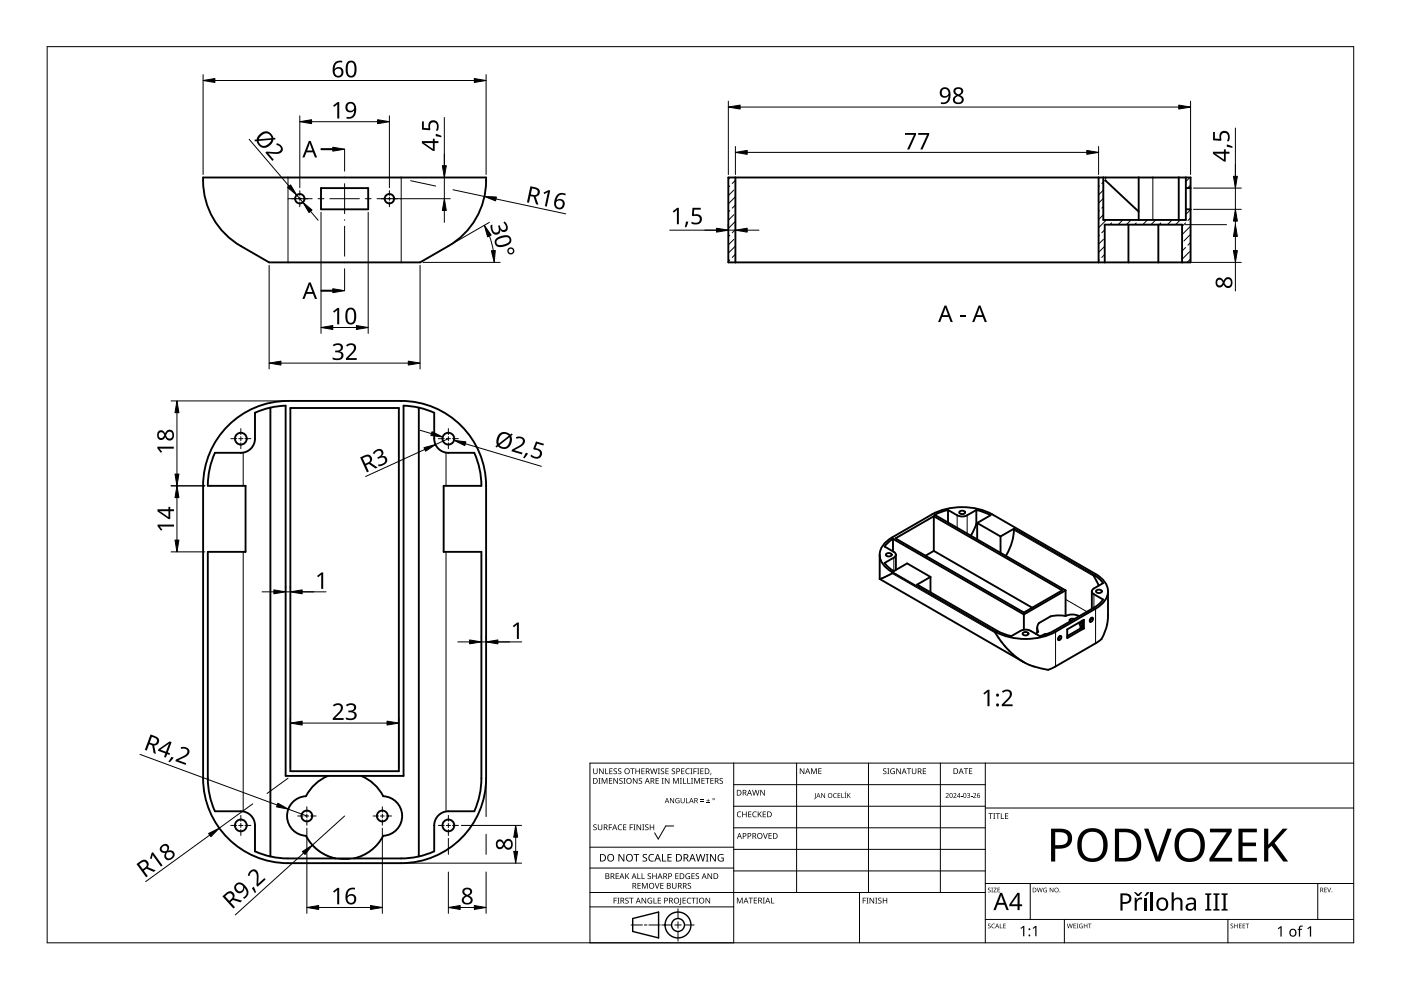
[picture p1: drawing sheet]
<svg xmlns="http://www.w3.org/2000/svg" width="297mm" height="210mm" viewBox="0 0 297 210" stroke-linecap="round" stroke-linejoin="round" font-family="sans-serif">
<g fill="none" stroke="#000" stroke-width=".4">
<path d="M43.1 37.6h60a16.1 16.1 0 0 1-8 14.6l-6 3.4h-32l-6-3.4a16.1 16.1 0 0 1-8-14.6zM68.1 39.9h10v4.5h-10zM154.4 37.6h98v18h-98zM155.9 37.6v18M232.9 37.6v18M233.9 37.6v9h17.5v-9M234.4 38.3l7 6.6M241.4 37.6v9M249.9 37.6v9M251.4 39.9h1M234.2 55.6v-8h16.4v8M239.3 47.6v8"/>
<path d="M245.6 47.6v8M251.4 44.4h1M48.9 89.7a17.9 17.9 0 0 1 12.2-4.7h24a18 18 0 0 1 18 18v62a18 18 0 0 1-18 18h-24a18 18 0 0 1-18-18v-62a17.9 17.9 0 0 1 5.8-13.3zM54.1 87.5a17 17 0 0 1 6.5-1.5v78.5h25v-78.5a17 17 0 0 1 6.5 1.5v5.5a3 3 0 0 0 3 3h5.5a17 17 0 0 1 1.5 7h-8v14h8v48a17 17 0 0 1-1.5 7h-5.5a3 3 0 0 0-3 3v5.5a17 17 0 0 1-7 1.5h-24a17 17 0 0 1-7-1.5v-5.5a3 3 0 0 0-3-3h-5.5a17 17 0 0 1-1.5-7v-48h8v-14h-8a17 17 0 0 1 1.5-7h5.5a3 3 0 0 0 3-3zM57.3 86.4v95.2M61.6 86.5h23v77h-23zM88.8 86.4v95.2M186.5 117.6v5.1M187.9 114.9l1.2-1 8.5-4.9a14.1 14.1 0 0 1 12.8 0l21.9 12.7a4 4 0 0 1 2.4 4.8 5.2 5.2 0 0 1-2.4 2.6l-8.5 4.9a14.1 14.1 0 0 1-12.7 0l-22-12.7a4 4 0 0 1-2.4-4.8zM187.9 117.4a.79 .79 0 0 1 1.2 .2 .72 .72 0 0 1-1.3 0zM189.3 114.3l-1.2 .9-.5 .7 1.9 1.1a.65 .65 0 0 1 .4 .6 .65 .65 0 0 1-.4 .6l-1.9 1.2 1 1.1 .9 .6 2.8-1.6 5 2.8M189.3 114.3l27.8 16"/>
<path d="M189.3 114.3v2.6M189.9 114.2l8.1-4.7 27.2 15.7-8.1 4.7zM189.9 117.6v3.2M198 116.8l-1.8 1M198 109.5v7.3M198 116.8l20.8 12M201 108.1l1.9 1.2a2.34 2.34 0 0 0 2.2 0l1.9-1.2M201 108.1l-2.8 1.1 27.7 16M201 108.1v2.7M203.5 108.5a.79 .79 0 0 1 1.1 .1 .72 .72 0 0 1-1.2 0zM207 111.1l-1.2 2.5M207 108.1l1.6 .5 1.4 .7-2.8 1.6"/>
<path d="M207 108.1v3M207.2 110.9v3.5M207.2 110.9l4.9 2.8M207.2 111l-.2 .1M212.1 113.7v3.5M215 112.1a10.8 10.8 0 0 1-1.7 5.8M215 112.1l17.4 10.1 1.5 1.4-2 1.2a.65 .65 0 0 0-.4 .6 .65 .65 0 0 0 .4 .6l2 1.1-.6 .8-1.4 .9-8.5 4.9-1.4 .7-1.6 .5-1.9-1.2a2.34 2.34 0 0 0-2.1 0l-2 1.2-2.1-.7-17.8-10.3 2.8-1.6M215 112.1l-2.9 1.6M186.5 122.7v.1M186.5 122.8l30.5 17.6M189.1 121.6l-2.6 1.2M197.3 122.3v3.3"/>
<path d="M211.1 134.2l1.1 1.7a16.6 16.6 0 0 0 4.8 4.5M216.9 134.2a.79 .79 0 0 1 1.2 .2 .72 .72 0 0 1-1.3 0zM217.1 130.3v3.2M219.9 133.1v1M221.9 134.5h-.5l-.3 .2M224.6 134.9l.2-.1a.43 .43 0 0 1 .1 .6 .43 .43 0 0 1-.6 .2zM224.7 134.9l-.4 .6M225.9 130.6l-1.8-.1-1.4 .2-2.4 1.4-.4 1 .2 .9-.4 .4M225.9 130.6a3.3 3.3 0 0 1 2.9 0M225.9 125.2v5.4M225.9 125.2l-8.8 5.1M226.3 133.4l3.5-2v1.8l-3.5 2.1z"/>
<path d="M227.2 131.6l-.3 .1M227.7 131.3l-.1-.1a.51 .51 0 0 0-.8 .4l.1 .1M229.4 131.6l-.5 .7 .2 .8M229.4 132.8h.1M229.5 131.6l-.1 1.4M229.5 133l-3.2 1.9M229.5 133l.3 .2M231.3 131.1l.2-.1a.43 .43 0 0 1 .1 .5 .43 .43 0 0 1-.5 .2zM231.4 131l-.4 .6M231.5 125.4v3.7M231.9 122.2h.1M231.9 122.2l1.1 2"/>
<path d="M232.5 125.2a.79 .79 0 0 1 1.1 .2 .72 .72 0 0 1-1.2 0zM234.9 125.4v5.1a8.8 8.8 0 0 1-1.6 5.2l-10.3 6a1.62 1.62 0 0 1-1.7 .1l-2.7-.7-1.6-.7M69.5 164.5a9.2 9.2 0 0 0-4.6 4.3 4.2 4.2 0 0 0-4 4.2 4.2 4.2 0 0 0 4 4.2 9.2 9.2 0 0 0 6.3 4.8M76.6 164.5a9.2 9.2 0 0 1 4.6 4.3 4.2 4.2 0 0 1 4.1 4.2 4.2 4.2 0 0 1-4.1 4.2 9.2 9.2 0 0 1-6.2 4.8"/>
<circle cx="63.6" cy="42.1" r="1"/>
<circle cx="82.6" cy="42.1" r="1"/>
<circle cx="51.1" cy="93" r="1.25"/>
<circle cx="95.1" cy="93" r="1.25"/>
<circle cx="51.1" cy="175" r="1.25"/>
<circle cx="65.1" cy="173" r="1.15"/>
<circle cx="81.1" cy="173" r="1.15"/>
<circle cx="95.1" cy="175" r="1.25"/>
</g>
<g fill="none" stroke="#000" stroke-width=".21">
<path d="M61.1 37.6v18M85.1 37.6v18M234.4 37.6v.7h-.5M244.4 37.6v9M51.6 96v7M94.6 96v7M51.6 117v55.1M94.6 117v55.1M189.5 118.2v2.9M202.9 109.3v2.6M205.1 109.3v3.8M215 112.4l16.9 9.8v-.3"/>
<path d="M189.1 121.3v.3l22 12.6v-.2M223.8 134v7.3M225.9 127.1l4.6 2.6M231.9 126v2.8M232.3 129.1v7.3"/>
</g>
<g fill="none" stroke="#000" stroke-width=".21">
<path d="M154.7 39.4l-.3 .3M154.8 37.6l-.4 .4M155.9 38.2l-.7 .7M233.1 39.4l-.2 .2M233.1 37.6l-.2 .2M233.9 38.6l-.3 .3M252.2 37.7l-.8 .8M252.4 39.2l-.6 .7M154.7 44.7l-.3 .3M154.7 49.9l-.3 .3M154.7 55.1l-.3 .3M155.6 40.3l-1.2 1.2"/>
<path d="M155.6 45.5l-1.2 1.2M155.6 50.8l-1.2 1.1M155.9 41.7l-1.5 1.5M155.9 43.5l-.7 .6M155.9 46.9l-1.5 1.5M155.9 48.7l-.7 .7M155.9 52.2l-1.5 1.5M155.9 53.9l-.7 .7M233.1 44.7l-.2 .1M233.1 49.9l-.2 .1M233.1 55.1l-.2 .2M233.9 40.3l-1 1"/>
<path d="M233.9 42.1l-1 1M233.9 43.8l-.3 .3M233.9 45.5l-1 1M233.9 50.8l-1 1M234.2 48.7l-.6 .7M234.2 52.2l-1.3 1.3M234.2 54l-.6 .6M234.6 46.6l-1.7 1.7M235.7 47.3l-.4 .3M236.3 46.6l-.1 .1M238.1 46.6l-1 1M239.8 46.6l-1 1"/>
<path d="M240.9 47.3l-.4 .3M241.5 46.6l-.1 .1M243.3 46.6l-1 1M245 46.6l-1 1M246.1 47.3l-.3 .3M246.8 46.6l-.1 .1M248.5 46.6l-1 1M250.2 46.6l-1 1M251.4 47.3l-.8 .7M251.4 52.5l-.8 .7M252.2 48.1l-1.6 1.6M252.2 53.4l-1.6 1.6"/>
<path d="M252.4 44.5l-1 1M252.4 46.2l-.5 .5M252.4 49.7l-1.4 1.4M252.4 51.4l-.5 .6M252.4 54.9l-.7 .7"/>
</g>
<path d="M10 9.9h277v190h-277z" fill="none" stroke="#000" stroke-width=".21"/>
<g fill="none" stroke="#000" stroke-width=".21">
<path d="M125.1 179.6h30.5M142.8 175.1h-1.6l-1.6 2.8-.8-1.3M155.6 161.8v38.1h-30.5v-38.1h161.9M155.6 166.4h53.3M155.6 170.9h53.3M155.6 175.5h53.3M168.9 161.8v27.4M184.1 161.8v27.4M199.4 161.8v27.4M208.9 161.8v38.1M208.9 171.3h78.1M125.1 192.3h30.5"/>
<path d="M125.1 189.2h83.8M125.1 184h30.5M133.8 196.1h2.4M136.6 196.1h.6M137.6 196.1h2.4M140.3 196.1h2.1M143.1 196.1h1.3M143.7 192.7v2M143.7 195.4v1.4M143.7 197.5v2M145.1 196.1h2.1M155.6 180.1h53.3"/>
<path d="M155.6 184.7h53.3M182.2 189.2v10.7M208.9 194.9h78.1M208.9 187.3h78.1M218.4 187.3v7.6M225.7 194.9v5M260.3 194.9v5M279.4 187.3v7.6"/>
</g>
<g fill="#000">
<path d="M125.8 174.9l.5-.1h.2l-.1 .2a.25 .25 0 0 0-.3-.1 .25 .25 0 0 0 0 .4 .4 .4 0 0 1 .4 .3 .4 .4 0 0 1-.2 .5 .4 .4 0 0 1-.5-.3v.1a.27 .27 0 0 0 .5 0 .27 .27 0 0 0-.1-.4l-.4-.2zM125.8 162.9h.1v.8a.32 .32 0 0 0 .3 .3 .32 .32 0 0 0 .3-.3v-.8h.2v.8a.47 .47 0 0 1-.5 .4 .47 .47 0 0 1-.4-.4zM126.9 165h.4l-.1 .1v1l.1 .1h-.4l.1-.1v-1zM126.8 174.8h.1v.8a.32 .32 0 0 0 .3 .3 .32 .32 0 0 0 .3-.3v-.8h.2v.8a.47 .47 0 0 1-.5 .4 .47 .47 0 0 1-.4-.4zM127 162.9h.2l.6 1v-1h.2v1.2h-.2l-.7-1 .1 1h-.2zM127.6 165h.2l.4 1 .4-1h.2v1.2h-.2v-1.1l-.4 1.1h-.1l-.4-1.1v1.1h-.1zM128.3 162.9h.2v1.1h.5v.1h-.7zM129.1 174.8h.7v.1h-.6v.5h.5v.1h-.5v.5h-.1zM129.1 165h.7v.1h-.5v.4h.5v.1h-.5v.4h.5v.2h-.7zM129.2 162.9h.7v.1h-.5v.4h.4v.2h-.4v.4h.5v.1h-.7zM130.1 163l.5-.1 .2 .1v.1a.25 .25 0 0 0-.4-.1 .25 .25 0 0 0 0 .4 .4 .4 0 0 1 .4 .3 .4 .4 0 0 1-.2 .5 .4 .4 0 0 1-.5-.3v.1a.27 .27 0 0 0 .5 0 .27 .27 0 0 0-.1-.4l-.4-.2zM130.1 165h.1l.7 1v-1h.1v1.2h-.2l-.6-1v1h-.1z"/>
<path d="M131.1 175l.5-.2 .3 .1-.1 .1a.49 .49 0 0 0-.7 .4 .49 .49 0 0 0 .8 .4 .57 .57 0 0 1-.8 0 .57 .57 0 0 1 0-.8zM131.1 163l.4-.1 .2 .1v.1a.25 .25 0 0 0-.4-.1 .25 .25 0 0 0 0 .4 .4 .4 0 0 1 .5 .3 .4 .4 0 0 1-.3 .5 .4 .4 0 0 1-.5-.3l.1 .1a.27 .27 0 0 0 .4 0 .27 .27 0 0 0-.1-.4l-.3-.2zM131.3 165.1l.5-.2 .2 .1v.1a.25 .25 0 0 0-.4-.1 .25 .25 0 0 0 0 .4 .4 .4 0 0 1 .4 .3 .4 .4 0 0 1-.2 .5 .4 .4 0 0 1-.5-.2h.1a.27 .27 0 0 0 .4 .1 .27 .27 0 0 0-.1-.4l-.4-.3zM132.2 165h.4l-.1 .1v1l.1 .1h-.4l.1-.1v-1zM132.1 174.8h.7v.1h-.5v.4h.5v.1h-.5v.5h.5v.1h-.7zM133.5 174.8h.7v.1h-.5v.5h.5v.1h-.5v.5h-.2zM133.6 162.9h.9v.1h-.3v1.1h-.2v-1.1h-.4zM134.3 174.8h.4l-.1 .1v1l.1 .1h-.4l.1-.1v-1zM134.2 165h.2l.6 1v-1h.2v1.2h-.2l-.7-1v1h-.1zM134.7 162.9h.2v.5h.6v-.5h.2v1.2h-.2v-.5h-.6v.5h-.2zM135 174.8h.1l.7 1v-1h.1v1.2h-.2l-.6-1v1h-.1zM135.5 165.1l.4-.2 .2 .1v.1a.25 .25 0 0 0-.4-.1 .25 .25 0 0 0 0 .4 .4 .4 0 0 1 .5 .3 .4 .4 0 0 1-.3 .5 .4 .4 0 0 1-.5-.2h.1a.27 .27 0 0 0 .4 .1 .27 .27 0 0 0-.1-.4l-.3-.3z"/>
<path d="M136.2 174.8h.4l-.1 .1v1l.1 .1h-.4l.1-.1v-1zM136 162.9h.7v.1h-.6v.4h.5v.2h-.5v.4h.6v.1h-.7zM136.8 174.9l.4-.1h.3l-.1 .2a.25 .25 0 0 0-.3-.1 .25 .25 0 0 0 0 .4 .4 .4 0 0 1 .4 .3 .4 .4 0 0 1-.3 .5 .4 .4 0 0 1-.4-.3v.1a.27 .27 0 0 0 .5 0 .27 .27 0 0 0-.1-.4l-.4-.2zM137.8 174.8h.1v.5h.6v-.5h.2v1.2h-.2v-.6h-.6v.6h-.1zM137.8 162.9h.2l.3 1 .2-1h.2l.3 1 .2-1h.2l-.3 1.2h-.2l-.3-1-.3 1h-.1zM139 165h.7v.1h-.5v.4h.4v.1h-.4v.4h.5v.2h-.7zM139.5 162.9h.4l-.1 .1v1l.1 .1h-.4l.1-.1v-1zM140.3 165h.4l-.1 .1v1l.1 .1h-.4l.1-.1v-1zM140.1 163l.5-.1 .2 .1v.1a.25 .25 0 0 0-.4-.1 .25 .25 0 0 0 0 .4 .4 .4 0 0 1 .4 .3 .4 .4 0 0 1-.2 .5 .4 .4 0 0 1-.5-.3l.1 .1a.27 .27 0 0 0 .4 0 .27 .27 0 0 0-.1-.4l-.4-.2zM141.1 162.9h.7v.1h-.6v.4h.5v.2h-.5v.4h.6v.1h-.7zM141 165h.1l.7 1v-1h.1v1.2h-.2l-.6-1v1h-.1zM142.1 169.2h.1l.6 .9v-.9h.1v1.1h-.1l-.6-.9v.9h-.1z"/>
<path d="M142.5 163l.4-.1 .2 .1v.1a.25 .25 0 0 0-.4-.1 .25 .25 0 0 0 0 .4 .4 .4 0 0 1 .4 .3 .4 .4 0 0 1-.2 .5 .4 .4 0 0 1-.5-.3l.1 .1a.27 .27 0 0 0 .4 0 .27 .27 0 0 0-.1-.4l-.4-.2zM142.7 165h.2l.4 1 .4-1h.2v1.2h-.1v-1.1l-.4 1.1h-.2l-.4-1.1v1.1h-.1zM143.3 169.3l.5-.1 .3 .1-.1 .1a.45 .45 0 0 0-.7 .3 .45 .45 0 0 0 .6 .5v-.4h-.2v-.1h.4v.6a.6 .6 0 0 1-.8-.2 .6 .6 0 0 1 0-.8zM144.1 165h.5l-.2 .1v1l.2 .1h-.5l.2-.1v-1zM144.8 165h.2v1h.5v.2h-.7zM144.4 162.9h.7v.1h-.5v.4h.5v.2h-.5v.4h.5v.1h-.7zM144.3 169.2h.2v.7a.28 .28 0 0 0 .2 .3 .28 .28 0 0 0 .3-.3v-.7h.2v.7a.42 .42 0 0 1-.5 .4 .42 .42 0 0 1-.4-.4zM145.4 169.2h.2v1h.5v.1h-.7zM145.7 165h.2v1h.5v.2h-.7zM145.5 163.1l.4-.2 .3 .1v.1a.49 .49 0 0 0-.7 .4 .49 .49 0 0 0 .7 .5 .57 .57 0 0 1-.8-.1 .57 .57 0 0 1 0-.8zM146.4 162.9h.4l-.1 .1v1l.1 .1h-.4l.1-.1v-1zM146.5 165h.4l-.1 .1v1l.1 .1h-.4l.1-.1v-1z"/>
<path d="M147 162.9h.7v.1h-.5v.5h.5v.1h-.5v.5h-.2zM147.2 165h.2l.4 1 .4-1h.2v1.2h-.2l.1-1.1-.5 1.1h-.1l-.4-1.1v1.1h-.1zM147.8 162.9h.5l-.2 .1v1l.2 .1h-.5l.2-.1v-1zM148.5 169.9h.7v.1h-.7zM148.5 169.5h.7v.2h-.7zM148.5 162.9h.7v.1h-.6v.4h.5v.2h-.5v.4h.6v.1h-.7zM148.7 165h.7v.1h-.5v.4h.5v.1h-.5v.4h.5v.2h-.7zM149.8 170.2h.7v.1h-.7zM149.5 165h.9v.1h-.3v1.1h-.2v-1.1h-.4zM150.1 169.4l.1 .3h.3l-.3 .1v.3l-.1-.3h-.3l.3-.1zM150.7 163.9h.1l-.2 .4zM150.6 165h.7v.1h-.5v.4h.5v.1h-.5v.4h.5v.2h-.7z"/>
<path d="M152.6 165.1l.4-.2 .3 .1-.1 .1a.25 .25 0 0 0-.4-.1 .25 .25 0 0 0 0 .4 .4 .4 0 0 1 .5 .3 .4 .4 0 0 1-.3 .5 .4 .4 0 0 1-.5-.2h.1a.27 .27 0 0 0 .5 .1 .27 .27 0 0 0-.1-.4l-.4-.3zM156.4 172.2l.4-.2 .4 .1-.1 .1a.49 .49 0 0 0-.7 .5 .49 .49 0 0 0 .7 .4 .57 .57 0 0 1-.8 0 .57 .57 0 0 1 0-.8zM157.4 172.1h.1v.5h.7v-.5h.1v1.2h-.1v-.6h-.7v.6h-.1zM158.6 172.1h.7v.1h-.5v.4h.5v.1h-.5v.4h.5v.2h-.7zM159.7 172.2l.4-.2 .3 .1v.1a.49 .49 0 0 0-.7 .5 .49 .49 0 0 0 .7 .4 .57 .57 0 0 1-.8 0 .57 .57 0 0 1 0-.8zM159.5 167.5h.1l.3 1 .3-1h.1l.3 1 .3-1h.1l-.3 1.2h-.2l-.3-1.1-.3 1.1h-.1zM160.7 172.1h.1v.6l.5-.6h.2l-.5 .5 .5 .7h-.1l-.5-.6-.1 .6h-.1zM161.8 176.6h.1l.4 1.1 .3-1.1h.2l-.5 1.2h-.1zM161.2 167.5h.2l.6 1v-1h.2v1.2h-.2l-.7-1v1h-.1zM161.7 172.1h.7v.1h-.5v.4h.5v.1h-.5v.4h.5v.2h-.7zM162.9 176.6h.7v.2h-.5v.3h.5v.2h-.5v.4h.5v.1h-.7zM169.6 162.9h.2l.6 1v-1h.1v1.2h-.1l-.7-1v1h-.1z"/>
<path d="M172 162.9h.2l.4 1 .3-1h.3v1.2h-.2v-1l-.4 1h-.1l-.4-1.1v1.1h-.1zM172.8 168.2h.1v1l-.3 .3v-.2l.2-.1zM173.5 162.9h.7v.1h-.5v.4h.4v.1h-.4v.5h.5v.1h-.7zM174.1 168.2h.2l.5 .8v-.8h.1v1h-.1l-.6-.9v.9h-.1zM176.8 168.3l.3-.1h.3v.1a.41 .41 0 0 0-.6 .4 .41 .41 0 0 0 .6 .3 .48 .48 0 0 1-.7 0 .48 .48 0 0 1 .1-.7zM177.6 168.2h.6v.1h-.5v.3h.4v.1h-.4v.4h.5v.1h-.6zM178.4 168.2h.1v.9h.5v.1h-.6zM179.3 167.9h.2l-.3 .2zM179.1 168.2h.3l-.1 .1 .1 .9h-.3l.1-.1zM179.6 168.2h.2v.5l.6-.5-.5 .4 .5 .6-.5-.5-.1 .5h-.2zM187.3 163l.4-.1 .2 .1v.1a.25 .25 0 0 0-.4-.1 .25 .25 0 0 0 0 .4 .4 .4 0 0 1 .5 .3 .4 .4 0 0 1-.3 .5 .4 .4 0 0 1-.5-.3l.1 .1a.27 .27 0 0 0 .4 0 .27 .27 0 0 0-.1-.4l-.3-.2zM188.1 162.9h.5l-.2 .1v1l.2 .1h-.5l.2-.1v-1z"/>
<path d="M188.9 163.1l.5-.2 .3 .1v.1a.5 .5 0 0 0-.8 .4 .5 .5 0 0 0 .7 .5v-.4h-.3v-.1h.4v.6a.66 .66 0 0 1-.8-.1 .66 .66 0 0 1 0-.9zM190 162.9h.2l.7 1-.1-1h.2v1.2h-.2l-.6-1v1h-.2zM192.3 162.9h.9v.1h-.4v1.1h-.2v-1.1h-.3zM193.3 162.9h.2v.8a.32 .32 0 0 0 .3 .3 .32 .32 0 0 0 .3-.3v-.8h.2v.8a.47 .47 0 0 1-.5 .4 .47 .47 0 0 1-.5-.4zM195.7 162.9h.6v.1h-.5v.4h.5v.2h-.5v.4h.5v.1h-.6zM200.5 168.3a.37 .37 0 0 1 .6 0 .37 .37 0 0 1-.2 .5l-.3 .3h.6v.1h-.7l.3-.4a.27 .27 0 0 0 .2-.4 .27 .27 0 0 0-.4-.1zM202.1 168.3a.37 .37 0 0 1 .6 0 .37 .37 0 0 1-.2 .5l-.2 .3h.5v.1h-.7l.3-.4a.27 .27 0 0 0 .3-.4 .27 .27 0 0 0-.5-.1zM203.7 168.7h.4v.1h-.4zM204.3 162.9h1v.1h-.4v1.1h-.2v-1.1h-.4zM205 168.2a.32 .32 0 0 1 .5-.1 .32 .32 0 0 1 0 .5 .33 .33 0 0 1 .1 .6 .33 .33 0 0 1-.6-.2 .26 .26 0 0 0 .4 .1 .26 .26 0 0 0 .1-.4l-.3-.1a.23 .23 0 0 0 .3-.1 .23 .23 0 0 0-.1-.3 .23 .23 0 0 0-.3 .1zM205.8 168.7h.4v.1h-.4zM205.4 162.9h.7v.1h-.5v.4h.5v.1h-.5v.5h.5v.1h-.7z"/>
<path d="M206.3 168.3a.37 .37 0 0 1 .6 0 .37 .37 0 0 1-.2 .5l-.2 .3h.5v.1h-.7l.3-.4a.27 .27 0 0 0 .3-.4 .27 .27 0 0 0-.5-.1zM209.6 172.4h.9v.2h-.4v1h-.1v-1h-.4zM210.6 172.4h.4l-.1 .1v1l.1 .1h-.4l.1-.1v-1zM211.1 172.4h.9v.2h-.4v1h-.1v-1h-.4zM212.2 172.4h.2v1.1h.5v.1h-.7zM213.1 172.4h.7v.2h-.6v.3h.5v.2h-.5v.4h.6v.1h-.7zM242.6 175.7h.9l2 6 2-6h.9l-2.5 7h-.8zM130.1 190.3h.7v.2h-.5v.4h.4v.1h-.4v.6h-.2zM130.5 185.2h.7v.1h-.5v.4h.5v.1h-.5v.4h.5v.2h-.7zM130.9 190.3h.4l-.1 .2v.9l.1 .2h-.4l.1-.2v-.9zM131.1 181.1h.3l.8 1.3v-1.3h.2v1.6h-.3l-.8-1.4v1.4h-.2zM132.6 190.5l.4-.2 .3 .1-.1 .1a.25 .25 0 0 0-.4-.1 .25 .25 0 0 0 0 .4 .4 .4 0 0 1 .5 .3 .4 .4 0 0 1-.3 .5 .4 .4 0 0 1-.5-.2h.1a.27 .27 0 0 0 .5 .1 .27 .27 0 0 0-.1-.5l-.4-.2z"/>
<path d="M132.6 185.2h.1v.6l.6-.6h.1l-.5 .5 .5 .7h-.1l-.5-.6-.1 .6h-.1zM133.4 190.3h.9v.2h-.4v1.1h-.1v-1.1h-.4zM134.3 181.1h1.2v.2h-.5v1.4h-.2v-1.4h-.5zM135.1 185.2h.2v1h.5v.2h-.7zM135.2 187.2h.6v.1h-.5v.4h.5v.2h-.5v.4h.5v.1h-.6zM136 185.2h.2v1h.5v.2h-.7zM136.1 187.2h.2l.4 1 .4-1h.2v1.2h-.1v-1l-.4 1h-.2l-.4-1 .1 1h-.2zM136 190.3h.2l.7 1.1-.1-1.1h.2v1.3h-.2l-.6-1v1h-.2zM136.3 181.2l.3-.1h.6l-.2 .2a.33 .33 0 0 0-.5 .1 .33 .33 0 0 0 .4 .4 .49 .49 0 0 1 .3 .7 .49 .49 0 0 1-.8 .2l-.2-.1v-.2l.3 .1a.35 .35 0 0 0 .5-.2 .35 .35 0 0 0-.4-.4l-.3-.3zM137.4 190.5l.6-.2 .3 .1-.1 .1a.5 .5 0 0 0-.8 .4 .5 .5 0 0 0 .7 .5v-.3h-.3v-.2h.5v.6a.66 .66 0 0 1-.9-.1 .66 .66 0 0 1 0-.9zM137.4 185.3l.4-.2 .2 .1v.1a.25 .25 0 0 0-.4-.1 .25 .25 0 0 0 0 .4 .4 .4 0 0 1 .4 .3 .4 .4 0 0 1-.2 .5 .4 .4 0 0 1-.5-.2h.1a.27 .27 0 0 0 .4 .1 .27 .27 0 0 0-.1-.4l-.4-.3zM137.7 181.3l.5-.2h.5l-.1 .2a.63 .63 0 0 0-.9 .6 .63 .63 0 0 0 .9 .5v.2a.83 .83 0 0 1-1-.3 .83 .83 0 0 1 .1-1z"/>
<path d="M138.6 190.3h.1v1.1h.5v.2h-.6zM138.8 187.2h.2l.3 1.1 .4-1.1h.1l-.4 1.2h-.2zM138.3 185.2h.2v.5h.6v-.5h.1v1.2h-.1v-.6h-.6v.6h-.2zM139.5 190.3h.6v.2h-.5v.4h.5v.1h-.5v.4h.5v.2h-.6zM140.4 181.1h.2v1.4h.6v.2h-.8zM140 187.2h.7v.1h-.5v.4h.4v.2h-.4v.4h.5v.1h-.7zM141.5 181.1h.9v.2h-.7v.4h.7v.2h-.7v.6h.7v.2h-.9zM142.5 187.2h.1v.8a.32 .32 0 0 0 .4 .3 .32 .32 0 0 0 .3-.3v-.8h.1v.8a.47 .47 0 0 1-.5 .4 .47 .47 0 0 1-.4-.4zM143.2 185.2h.7v.1h-.6v.4h.5v.1h-.5v.4h.6v.2h-.7zM144.2 190.3h.2v1.3l-.1 .2-.3 .1v-.2l.2-.1zM144.7 190.3h.7v.2h-.5v.4h.5v.1h-.5v.4h.5v.2h-.7zM145.5 185.3l.4-.2 .4 .1-.1 .1a.5 .5 0 0 0-.7 .4 .5 .5 0 0 0 .7 .5v-.3h-.3v-.2h.4v.6a.66 .66 0 0 1-.9-.1 .66 .66 0 0 1 .1-.9z"/>
<path d="M145.8 190.5l.4-.2 .3 .1v.1a.49 .49 0 0 0-.7 .5 .49 .49 0 0 0 .7 .4 .57 .57 0 0 1-.8 0 .57 .57 0 0 1 0-.8zM145.9 187.3l.4-.1 .2 .1v.1a.25 .25 0 0 0-.4-.1 .25 .25 0 0 0 0 .4 .4 .4 0 0 1 .4 .3 .4 .4 0 0 1-.2 .5 .4 .4 0 0 1-.5-.3l.1 .1a.27 .27 0 0 0 .4 0 .27 .27 0 0 0-.1-.4l-.4-.2zM146.6 190.3h.9v.2h-.4v1.1h-.1v-1.1h-.4zM146.6 185.2h.7v.1h-.5v.4h.5v.1h-.5v.4h.5v.2h-.7zM147.6 190.3h.4l-.1 .2v.9l.1 .2h-.4l.1-.2v-.9zM147.5 185.3l.5-.2 .2 .1v.1a.25 .25 0 0 0-.4-.1 .25 .25 0 0 0 0 .4 .4 .4 0 0 1 .4 .3 .4 .4 0 0 1-.2 .5 .4 .4 0 0 1-.5-.2h.1a.27 .27 0 0 0 .4 .1 .27 .27 0 0 0-.1-.4l-.4-.3zM147.5 181.1h.2l.4 1.3 .3-1.3h.2l.4 1.3 .3-1.3h.2l-.4 1.6h-.2l-.4-1.4-.3 1.4h-.2zM149.7 181.1h.5l-.2 .1v1.3l.2 .2h-.5l.1-.2v-1.3zM149.6 190.3h.2l.6 1.1v-1.1h.2v1.3h-.2l-.7-1v1h-.1zM150 185.2h.2l.6 1v-1h.2v1.2h-.2l-.7-1 .1 1h-.2zM150.5 181.1h.3l.8 1.3v-1.3h.2v1.6h-.3l-.8-1.4v1.4h-.2zM152.3 181.3l.8-.2h.3l-.1 .2a.65 .65 0 0 0-1 .5 .65 .65 0 0 0 .9 .7v-.5h-.3v-.2h.5v.8a.86 .86 0 0 1-1.1-.2 .86 .86 0 0 1 0-1.1z"/>
<path d="M156.2 190.3h.3l.3 1 .4-1h.3v1.2h-.2v-1l-.4 1h-.1l-.4-1v1h-.2zM158.7 190.3h.9v.2h-.3v1h-.2v-1h-.4zM159.8 190.3h.7v.2h-.5v.3h.5v.2h-.5v.4h.5v.1h-.7zM161.7 190.3h.5l-.2 .2v.9l.2 .1h-.5l.2-.1v-.9zM163.5 190.3h.1v1.1h.6v.1h-.7zM182.9 190.3h.7v.2h-.5v.4h.5v.1h-.5v.6h-.2zM183.7 190.3h.4l-.1 .2v.9l.1 .2h-.4l.1-.2v-.9zM184.4 190.3h.1l.7 1v-1h.1v1.3h-.1l-.7-1v1h-.1zM185.6 190.3h.4l-.1 .2v.9l.1 .2h-.4l.1-.2v-.9zM186.2 190.5l.5-.2 .2 .1v.1a.25 .25 0 0 0-.4-.1 .25 .25 0 0 0 0 .4 .4 .4 0 0 1 .4 .3 .4 .4 0 0 1-.2 .5 .4 .4 0 0 1-.5-.2 .27 .27 0 0 0 .5 .1 .27 .27 0 0 0-.1-.5l-.4-.2zM187.2 190.3h.1v.6h.6v-.6h.2v1.3h-.2v-.6h-.6v.6h-.1zM209.5 188.3l.3-.1 .2 .2a.24 .24 0 0 0-.3-.1 .24 .24 0 0 0-.1 .3 .24 .24 0 0 0 .3 .1 .31 .31 0 0 1 0 .5 .31 .31 0 0 1-.5-.2 .23 .23 0 0 0 .4 .2 .23 .23 0 0 0 0-.4l-.3-.2z"/>
<path d="M209.5 195.9l.3-.1 .2 .2a.24 .24 0 0 0-.3-.1 .24 .24 0 0 0-.1 .3 .24 .24 0 0 0 .3 .1 .31 .31 0 0 1 0 .5 .31 .31 0 0 1-.5-.1 .23 .23 0 0 0 .4 .1 .23 .23 0 0 0 0-.4l-.3-.2zM210.2 188.2h.3l-.1 .1 .1 .9h-.3l.1-.1zM210.3 196l.4-.2 .2 .1v.1a.39 .39 0 0 0-.6 .3 .39 .39 0 0 0 .6 .4 .46 .46 0 0 1-.7-.1 .46 .46 0 0 1 .1-.6zM210.7 188.2h.6l-.5 .9h.5v.1h-.7l.5-.9h-.4zM212 195.8h.1v.9l.4 .1h-.5zM211.5 188.2h.5l-.4 .1v.3h.4l-.4 .1v.4l.4 .1h-.5zM212.7 195.8h.5l-.4 .1v.3h.4l-.4 .2v.3l.4 .1h-.5zM216.4 196.8l.6-.5h.2v2.2h-.3v-1.9l-.4 .4zM218.9 196.8l.6-.5h.3v2.2h-.3v-1.9l-.4 .4zM219.8 188.2h.2l.2 .8 .2-.8h.1l.2 .8 .2-.8h.2l-.3 1h-.1l-.2-.8-.3 .8h-.1zM221.3 188.3h.7h-.1a.4 .4 0 0 0-.6 .4 .4 .4 0 0 0 .6 .4v-.3l-.3-.1h.4v.5a.53 .53 0 0 1-.7-.2 .53 .53 0 0 1 0-.7zM222.6 188.2h.1l.5 .8v-.8h.1v1h-.1l-.5-.8v.8h-.1z"/>
<path d="M226.2 195.8h.1l.2 .9 .3-.9h.1l.2 .9 .2-.9h.1l-.2 1h-.1l-.3-.8-.2 .8h-.1zM227.6 195.8h.5l-.4 .1v.3h.4l-.4 .2v.3l.4 .1h-.5zM228.3 195.8h.3l-.1 .1 .1 .9h-.3l.1-.1zM228.9 196l.7-.1-.2 .1a.4 .4 0 0 0-.5 .3 .4 .4 0 0 0 .5 .4v-.3l-.2-.1h.4v.5a.53 .53 0 0 1-.7-.1 .53 .53 0 0 1 0-.7zM229.8 195.8h.1v.4h.5v-.4h.1v1h-.1v-.4h-.5v.4h-.1zM230.7 195.8h.7l-.3 .1v.9h-.1v-.9zM240.5 189.2h.3l.5 .4 .6-.4h.3l-.7 .8a1.17 1.17 0 0 1-1-.8zM240.6 190.3h.3l.1 .5 .5-.4 .7-.1-.1 .4h-.5a.87 .87 0 0 0-.6 .9v1.5h-.4zM243.2 189.2h.5l-.1 .2a.89 .89 0 0 1-.9 .5zM248.4 189.2h.5l-.1 1.5a1.05 1.05 0 0 1 1.2-.4 1.05 1.05 0 0 1 .7 1v1.8h-.4v-1.8a.74 .74 0 0 0-.9-.6 .74 .74 0 0 0-.5 1v1.4h-.5zM255.5 189.4h1.3v.3l-.4 .1v2.9l.4 .1v.3h-1.3v-.3l.4-.1v-2.9l-.4-.1zM257.2 189.4h1.4v.3l-.5 .1v2.9l.5 .1v.3h-1.4v-.3l.5-.1v-2.9l-.5-.1z"/>
<path d="M259 189.4h1.3v.3l-.4 .1v2.9l.4 .1v.3h-1.3v-.3l.4-.1v-2.9l-.4-.1zM256.5 175.7h4.7v.7l-3.7 5.5h3.8v.8h-4.9v-.7l3.7-5.5h-3.6zM260.9 195.9l.4-.1 .1 .2a.24 .24 0 0 0-.3-.1 .24 .24 0 0 0-.1 .3 .24 .24 0 0 0 .4 .1 .31 .31 0 0 1-.1 .5 .31 .31 0 0 1-.4-.1 .23 .23 0 0 0 .3 .1 .23 .23 0 0 0 .1-.4l-.4-.2zM261.7 195.8h.1v.4h.5v-.4h.1v1h-.1v-.4h-.5v.4h-.1zM262.7 195.8h.5l-.4 .1v.3h.4l-.4 .2v.3l.4 .1h-.5zM263.5 195.8h.5l-.4 .1v.3h.4l-.4 .2v.3l.4 .1h-.5zM264.1 195.8h.7l-.3 .1v.9h-.1v-.9zM262.6 175.7h3.9v.8h-3v2.1h2.8v.8h-2.8v2.5h3v.8h-3.9zM270.9 196.9l.6-.5h.2v2.2h-.2v-1.9l-.4 .3zM268 175.7h.9v3.4l3.1-3.4h1l-2.8 3 2.9 4h-1l-2.5-3.4-.7 .7v2.7h-.9zM275.5 196.4l.7-.1v.2h-.4l-.1 .2-.1 .2h.5v.2h-.5v1.5h-.2v-1.5h-.3l.3-.2zM277.2 196.9l.6-.5h.2v2.2h-.3v-1.9l-.4 .3z"/>
<path d="M280.8 188.2h.5l-.4 .1v.3h.4l-.4 .1v.4l.4 .1h-.5zM281.4 188.2h.1l.3 .8 .3-.8h.1l-.3 1h-.2z"/>
<path d="M125.7 165h.4a.61 .61 0 0 1 .6 .6 .61 .61 0 0 1-.6 .6h-.4zM125.9 165.1v.9h.2a.48 .48 0 0 0 .5-.4 .48 .48 0 0 0-.5-.5z"/>
<path d="M128 174.8h.3a.35 .35 0 0 1 .5 .2 .35 .35 0 0 1-.3 .5l.4 .5h-.2l-.3-.5h-.2v.5h-.2zM128.2 174.9v.5h.1a.23 .23 0 0 0 .3-.2 .23 .23 0 0 0-.3-.3z"/>
<path d="M130.3 174.8h.1l.5 1.2h-.2l-.1-.4h-.5l-.2 .4h-.1zM130.3 175l-.2 .5h.4z"/>
<path d="M132.3 163.5a.61 .61 0 0 1 1.2 0 .61 .61 0 0 1-1.2 0zM132.6 163.5a.45 .45 0 0 0 .8 0 .45 .45 0 0 0-.8 0z"/>
<path d="M132.7 165.6a.61 .61 0 0 1 1.2 0 .61 .61 0 0 1-1.2 0zM133 165.6a.45 .45 0 0 0 .9 0 .45 .45 0 0 0-.9 0z"/>
<path d="M136.9 162.9h.4a.35 .35 0 0 1 .4 .3 .35 .35 0 0 1-.2 .4l.3 .5h-.2l-.3-.5h-.2v.5h-.2zM137.1 163v.5h.2a.23 .23 0 0 0 .3-.2 .23 .23 0 0 0-.3-.3z"/>
<path d="M137.2 165h.1l.5 1.2h-.2l-.1-.4h-.5l-.2 .4h-.1zM137.2 165.1l-.2 .6h.4z"/>
<path d="M137.9 165h.4a.35 .35 0 0 1 .4 .2 .35 .35 0 0 1-.2 .4l.3 .6h-.2l-.3-.5h-.2v.5h-.2zM138.1 165.1v.4h.2a.23 .23 0 0 0 .3-.2 .23 .23 0 0 0-.3-.2z"/>
<path d="M141.4 169.2h.1l.4 1.1h-.1l-.2-.3h-.4l-.1 .3h-.2zM141.4 169.3l-.2 .5h.4z"/>
<path d="M143.4 162.9h.3a.41 .41 0 0 1 .5 .5 .41 .41 0 0 1-.6 .3v.4h-.2zM143.6 163v.5a.29 .29 0 0 0 .4-.2 .29 .29 0 0 0-.4-.3z"/>
<path d="M146.5 169.2h.2l.4 1.1h-.2l-.1-.3h-.4l-.2 .3h-.1zM146.6 169.3l-.2 .5h.4z"/>
<path d="M147.2 169.2h.3a.31 .31 0 0 1 .4 .2 .31 .31 0 0 1-.2 .4l.3 .5h-.2l-.2-.5h-.2v.5h-.2zM147.4 169.3v.4h.1a.21 .21 0 0 0 .3-.2 .21 .21 0 0 0-.3-.2z"/>
<path d="M149.4 162.9h.4a.61 .61 0 0 1 .6 .6 .61 .61 0 0 1-.6 .6h-.4zM149.6 163v1h.2a.48 .48 0 0 0 .4-.5 .48 .48 0 0 0-.4-.5z"/>
<path d="M151.1 169.4a.24 .24 0 0 1 .4 0 .24 .24 0 0 1-.4 0zM151.2 169.4a.14 .14 0 0 0 .2 0 .14 .14 0 0 0-.2 0z"/>
<path d="M151.6 165h.3a.35 .35 0 0 1 .4 .2 .35 .35 0 0 1-.2 .4l.3 .6h-.2l-.2-.5h-.3v.5h-.1zM151.7 165.1v.4h.2a.23 .23 0 0 0 .3-.2 .23 .23 0 0 0-.3-.2z"/>
<path d="M156.7 176.6h.1l.5 1.2h-.1l-.2-.3h-.5l-.1 .3h-.2zM156.8 176.8l-.2 .5h.4z"/>
<path d="M156.2 167.5h.4a.61 .61 0 0 1 .6 .6 .61 .61 0 0 1-.6 .6h-.4zM156.4 167.6v1h.1a.48 .48 0 0 0 .5-.5 .48 .48 0 0 0-.4-.5z"/>
<path d="M157.5 167.5h.3a.35 .35 0 0 1 .4 .2 .35 .35 0 0 1-.2 .4l.3 .6h-.1l-.3-.5h-.3v.5h-.1zM157.6 167.6v.5h.2a.23 .23 0 0 0 .3-.3 .23 .23 0 0 0-.3-.2z"/>
<path d="M157.5 176.6h.3a.41 .41 0 0 1 .5 .5 .41 .41 0 0 1-.7 .3v.4h-.1zM157.6 176.8v.4a.29 .29 0 0 0 .5-.2 .29 .29 0 0 0-.5-.2z"/>
<path d="M158.5 176.6h.3a.41 .41 0 0 1 .5 .5 .41 .41 0 0 1-.6 .3v.4h-.2zM158.7 176.8v.4a.29 .29 0 0 0 .4-.2 .29 .29 0 0 0-.4-.2z"/>
<path d="M158.8 167.5h.2l.5 1.2h-.2l-.2-.4h-.4l-.2 .4h-.1zM158.9 167.6l-.2 .6h.4z"/>
<path d="M159.5 176.6h.4a.35 .35 0 0 1 .4 .3 .35 .35 0 0 1-.2 .4l.3 .5h-.2l-.3-.5h-.2v.5h-.2zM159.7 176.8v.4h.2a.23 .23 0 0 0 .3-.2 .23 .23 0 0 0-.3-.2z"/>
<path d="M160.4 177.2a.65 .65 0 0 1 1.3 0 .65 .65 0 0 1-1.3 0zM160.7 177.2a.45 .45 0 0 0 .9 0 .45 .45 0 0 0-.9 0z"/>
<path d="M162.7 172.1h.3a.61 .61 0 0 1 .6 .6 .61 .61 0 0 1-.6 .6h-.3zM162.8 172.2v.9h.2a.48 .48 0 0 0 .5-.4 .48 .48 0 0 0-.5-.5z"/>
<path d="M163.9 176.6h.4a.61 .61 0 0 1 .6 .7 .61 .61 0 0 1-.7 .5h-.3zM164 176.8v.9h.2a.48 .48 0 0 0 .5-.4 .48 .48 0 0 0-.5-.5z"/>
<path d="M171.2 162.9h.1l.5 1.2h-.2l-.1-.4h-.5l-.1 .4h-.2zM171.2 163.1l-.1 .5h.3z"/>
<path d="M173.5 168.2l.5 1-.3-.3h-.4l-.2 .3zM173.5 168.3l-.1 .5h.3z"/>
<path d="M175.4 168.7a.55 .55 0 0 1 1.1 0 .55 .55 0 0 1-1.1 0zM175.7 168.7a.38 .38 0 0 0 .7 0 .38 .38 0 0 0-.7 0z"/>
<path d="M191.6 162.9h.2l.4 1.2h-.1l-.2-.4h-.4l-.2 .4h-.1zM191.7 163.1l-.2 .5h.4z"/>
<path d="M194.6 162.9h.3a.35 .35 0 0 1 .5 .2 .35 .35 0 0 1-.3 .5l.4 .5h-.2l-.3-.5h-.3v.5h-.1zM194.7 163v.5h.2a.23 .23 0 0 0 .3-.2 .23 .23 0 0 0-.3-.3z"/>
<path d="M201.4 168.2l.4-.1 .1 .3 .1 .5-.2 .3-.3-.1-.2-.2zM201.5 168.3v.1a.37 .37 0 0 0-.1 .4 .37 .37 0 0 0 .4 .2 .4 .4 0 0 0 .1-.5 .4 .4 0 0 0-.4-.2z"/>
<path d="M202.2 162.9h.3a.61 .61 0 0 1 .6 .6 .61 .61 0 0 1-.6 .6h-.3zM202.3 163v1h.2a.48 .48 0 0 0 .5-.5 .48 .48 0 0 0-.5-.5z"/>
<path d="M203.4 168.1h.1v.7h.2l-.2 .4h-.1v-.3h-.5zM203.4 168.3l-.4 .5h.4z"/>
<path d="M203.7 162.9h.2l.4 1.2h-.1l-.2-.4h-.5l-.1 .4h-.2zM203.8 163.1l-.2 .5h.4z"/>
<path d="M204.3 168.2l.4-.1 .2 .3v.5l-.2 .3-.3-.1-.2-.2zM204.4 168.3v.1a.37 .37 0 0 0-.1 .4 .37 .37 0 0 0 .4 .2 .4 .4 0 0 0 .1-.5 .4 .4 0 0 0-.4-.2z"/>
<path d="M207.3 168.2l.4-.1-.3 .2-.1 .3a.35 .35 0 0 1 .5 .2 .35 .35 0 0 1-.4 .5 .35 .35 0 0 1-.3-.5zM207.2 168.9a.25 .25 0 0 0 .5 0 .25 .25 0 0 0-.5 0z"/>
<path d="M222.8 175.7a5.9 5.9 0 0 1 3.9 .5 2.15 2.15 0 0 1 .5 2.4 2.15 2.15 0 0 1-2 1.3l-1.5 .1v2.7h-.9zM223.7 176.4v2.8h.7a1.5 1.5 0 0 0 2-1.7l-.2-.5-.5-.4z"/>
<path d="M229.2 176.5a3.3 3.3 0 0 1 4-.6 3.3 3.3 0 0 1 1.6 3.7 3.3 3.3 0 0 1-3.6 3.1 3.3 3.3 0 0 1-2.8-4l.2-1zM230.1 176.9a3.5 3.5 0 0 0 .3 4.8 2.35 2.35 0 0 0 2.6-.1 2.35 2.35 0 0 0 .9-2.4 2.34 2.34 0 0 0-1.1-2.6 2.34 2.34 0 0 0-2.7 .3z"/>
<path d="M236.4 175.7h2.1a3.3 3.3 0 0 1 3.4 4.2 3.2 3.2 0 0 1-3.6 2.8h-1.9zM237.3 176.4v5.5h.9a2.6 2.6 0 0 0 2.8-3.4 2.28 2.28 0 0 0-2.6-2.1z"/>
<path d="M249.9 176.5a3.3 3.3 0 0 1 3.9-.6 3.3 3.3 0 0 1 1.6 3.7 3.3 3.3 0 0 1-3.6 3.1 3.3 3.3 0 0 1-2.8-4l.2-1zM250.7 176.9a3.5 3.5 0 0 0 .3 4.8 2.35 2.35 0 0 0 2.6-.1 2.35 2.35 0 0 0 .9-2.4 2.34 2.34 0 0 0-1.1-2.6 2.34 2.34 0 0 0-2.7 .3z"/>
<path d="M128.4 185.2h.3a.31 .31 0 0 1 .4 .1 .31 .31 0 0 1-.2 .4 .33 .33 0 0 1 .3 .4 .33 .33 0 0 1-.4 .3h-.4zM128.5 185.8v.4h.3a.23 .23 0 0 0 .2-.2 .23 .23 0 0 0-.3-.2zM128.5 185.3v.4h.2a.21 .21 0 0 0 .3-.2 .21 .21 0 0 0-.3-.2z"/>
<path d="M127.2 181.1h.5a.79 .79 0 0 1 .8 .8 .79 .79 0 0 1-.9 .8h-.4zM127.4 181.2v1.3h.2a.62 .62 0 0 0 .7-.6 .62 .62 0 0 0-.6-.7z"/>
<path d="M129.5 185.2h.3a.35 .35 0 0 1 .4 .2 .35 .35 0 0 1-.2 .4l.3 .6h-.1l-.3-.5h-.3v.5h-.1zM129.6 185.3v.4h.2a.23 .23 0 0 0 .3-.2 .23 .23 0 0 0-.3-.2z"/>
<path d="M128.9 181.3a.77 .77 0 0 1 1.2 .1 .77 .77 0 0 1-.2 1.1 .77 .77 0 0 1-1.1-.3v-.5zM129.1 181.4a.63 .63 0 0 0-.2 .8 .63 .63 0 0 0 .9 .2l.1-.1a.61 .61 0 0 0 0-.8 .61 .61 0 0 0-.8-.1z"/>
<path d="M131.6 190.3h.3a.35 .35 0 0 1 .4 .3 .35 .35 0 0 1-.2 .4l.3 .6h-.1l-.3-.5h-.3v.5h-.1zM131.7 190.5v.4h.2a.23 .23 0 0 0 .3-.2 .23 .23 0 0 0-.3-.2z"/>
<path d="M131.8 185.2h.1l.5 1.2h-.2l-.1-.4h-.5l-.1 .4h-.2zM131.8 185.3l-.1 .6h.3z"/>
<path d="M132.9 181.3a.77 .77 0 0 1 1.1 0 .77 .77 0 0 1-.1 1.2 .77 .77 0 0 1-1.1-.3l-.1-.5zM133.1 181.4a.63 .63 0 0 0-.2 .8 .63 .63 0 0 0 .9 .2l.1-.1a.61 .61 0 0 0 0-.8 .61 .61 0 0 0-.8-.1z"/>
<path d="M134.1 187.2h.3a.35 .35 0 0 1 .5 .2 .35 .35 0 0 1-.3 .5l.4 .5h-.2l-.3-.5h-.2v.5h-.2zM134.3 187.3v.5h.1a.23 .23 0 0 0 .3-.2 .23 .23 0 0 0-.3-.3z"/>
<path d="M134.4 185.2h.1l.5 1.2h-.2l-.1-.4h-.5l-.2 .4h-.1zM134.4 185.3l-.2 .6h.4z"/>
<path d="M135.3 190.3h.1l.5 1.3h-.2l-.1-.4h-.5l-.2 .4h-.1zM135.3 190.5l-.2 .5h.4z"/>
<path d="M137.5 187.8a.61 .61 0 0 1 1.2 0 .61 .61 0 0 1-1.2 0zM137.8 187.8a.45 .45 0 0 0 .8 0 .45 .45 0 0 0-.8 0z"/>
<path d="M139.3 181.1h.2l.6 1.6h-.2l-.2-.5h-.6l-.2 .5h-.2zM139.4 181.3l-.2 .7h.5z"/>
<path d="M139.9 185.2h.1l.5 1.2h-.2l-.1-.4h-.5l-.1 .4h-.2zM139.9 185.3l-.2 .6h.4z"/>
<path d="M140.6 185.2h.4a.35 .35 0 0 1 .4 .2 .35 .35 0 0 1-.2 .4l.3 .6h-.2l-.3-.5h-.2v.5h-.2zM140.8 185.3v.4h.2a.23 .23 0 0 0 .3-.2 .23 .23 0 0 0-.3-.2z"/>
<path d="M141.4 187.2h.3a.31 .31 0 0 1 .5 .2 .31 .31 0 0 1-.2 .4 .33 .33 0 0 1 .2 .4 .33 .33 0 0 1-.4 .2h-.4zM141.5 187.9v.4h.3a.23 .23 0 0 0 .3-.2 .23 .23 0 0 0-.3-.2zM141.5 187.3v.4h.3a.21 .21 0 0 0 .2-.2 .21 .21 0 0 0-.3-.2z"/>
<path d="M140.8 190.3h.4a.41 .41 0 0 1 .4 .5 .41 .41 0 0 1-.6 .3v.5h-.2zM141 190.5v.5a.29 .29 0 0 0 .5-.3 .29 .29 0 0 0-.5-.2z"/>
<path d="M141.9 190.3h.3a.35 .35 0 0 1 .4 .3 .35 .35 0 0 1-.2 .4l.3 .6h-.1l-.3-.5h-.3v.5h-.1zM142 190.5v.4h.2a.23 .23 0 0 0 .3-.2 .23 .23 0 0 0-.3-.2z"/>
<path d="M141.7 185.2h.3a.41 .41 0 0 1 .5 .5 .41 .41 0 0 1-.6 .2v.5h-.2zM141.9 185.3v.5a.29 .29 0 0 0 .4-.3 .29 .29 0 0 0-.4-.2z"/>
<path d="M143.7 187.2h.4a.35 .35 0 0 1 .4 .2 .35 .35 0 0 1-.2 .5l.3 .5h-.2l-.3-.5h-.2v.5h-.2zM143.9 187.3v.5h.2a.23 .23 0 0 0 .3-.2 .23 .23 0 0 0-.3-.3z"/>
<path d="M142.8 191a.61 .61 0 0 1 1.2 0 .61 .61 0 0 1-1.2 0zM143 191a.45 .45 0 0 0 .9 0 .45 .45 0 0 0-.9 0z"/>
<path d="M143.3 181.1h.5a.79 .79 0 0 1 .8 .8 .79 .79 0 0 1-.8 .8h-.5zM143.5 181.2v1.3h.2a.62 .62 0 0 0 .7-.6 .62 .62 0 0 0-.6-.7z"/>
<path d="M144.8 187.2h.3a.35 .35 0 0 1 .5 .2 .35 .35 0 0 1-.3 .5l.4 .5h-.2l-.3-.5h-.3v.5h-.1zM144.9 187.3v.5h.2a.23 .23 0 0 0 .3-.2 .23 .23 0 0 0-.3-.3z"/>
<path d="M144.1 185.2h.4a.61 .61 0 0 1 .6 .6 .61 .61 0 0 1-.6 .6h-.4zM144.3 185.3v.9h.1a.48 .48 0 0 0 .5-.4 .48 .48 0 0 0-.4-.5z"/>
<path d="M144.9 181.1h.5a.45 .45 0 0 1 .5 .3 .45 .45 0 0 1-.3 .6l.5 .7h-.3l-.4-.7h-.3v.7h-.2zM145.1 181.3v.5h.3a.3 .3 0 0 0 .3-.3 .3 .3 0 0 0-.3-.2z"/>
<path d="M146.7 181.1h.2l.6 1.6h-.2l-.2-.5h-.6l-.2 .5h-.2zM146.8 181.3l-.2 .7h.5z"/>
<path d="M148.1 191a.61 .61 0 0 1 1.2 0 .61 .61 0 0 1-1.2 0zM148.4 191a.45 .45 0 0 0 .9 0 .45 .45 0 0 0-.9 0z"/>
<path d="M149.2 185.2h.2l.4 1.2h-.1l-.2-.4h-.4l-.2 .4h-.1zM149.3 185.3l-.2 .6h.4z"/>
<path d="M151.3 185.2h.4a.61 .61 0 0 1 .6 .6 .61 .61 0 0 1-.7 .6h-.3zM151.5 185.3v.9h.1a.48 .48 0 0 0 .5-.4 .48 .48 0 0 0-.4-.5z"/>
<path d="M158.1 190.3h.1l.5 1.2h-.2l-.1-.3h-.5l-.1 .3h-.2zM158.2 190.5l-.2 .5h.4z"/>
<path d="M160.8 190.3h.3a.35 .35 0 0 1 .4 .3 .35 .35 0 0 1-.2 .4l.3 .5h-.1l-.3-.5h-.3v.5h-.1zM160.9 190.5v.4h.2a.23 .23 0 0 0 .3-.2 .23 .23 0 0 0-.3-.2z"/>
<path d="M162.7 190.3h.1l.5 1.2h-.1l-.2-.3h-.5l-.1 .3h-.2zM162.8 190.5l-.2 .5h.4z"/>
<path d="M211.4 195.8l.5 1-.3-.3h-.4l-.2 .3zM211.4 196l-.1 .4h.3z"/>
<path d="M212 189.3h.5l1.4 3.7h-.5l-.4-1.2h-1.5l-.4 1.2h-.5zM212.2 189.8l-.5 1.6h1.1z"/>
<path d="M215.7 189.3h.5v2.4h.5v.4h-.5v.9h-.5v-.9h-1.7v-.3zM215.7 189.8l-1.3 1.9h1.3z"/>
<path d="M219 188.2h.3a.49 .49 0 0 1 .4 .5 .49 .49 0 0 1-.5 .5h-.2zM219.1 188.3v.8l.3-.1 .2-.2v-.3z"/>
<path d="M223.5 188.7a.49 .49 0 0 1 .9 0 .49 .49 0 0 1-.9 0zM223.7 188.7a.36 .36 0 0 0 .7 0 .36 .36 0 0 0-.7 0z"/>
<path d="M237.6 189.4h.9a1.15 1.15 0 0 1 1.4 1.2 1.15 1.15 0 0 1-1.5 1h-.4v1.5h-.4zM238 189.8v1.5a.98 .98 0 0 0 1.4-.8 .73 .73 0 0 0-.9-.7z"/>
<path d="M245.5 190.7a1.38 1.38 0 0 1 2.2 .6 1.38 1.38 0 0 1-1.5 1.8 1.48 1.48 0 0 1-.7-2.4zM245.9 190.8a1.09 1.09 0 0 0-.3 1.2 1.09 1.09 0 0 0 1 .7 1.12 1.12 0 0 0 .6-1.1 1.12 1.12 0 0 0-.8-.9z"/>
<path d="M251.7 190.5a1.21 1.21 0 0 1 1.9 .5v2.1h-.4v-.4a.89 .89 0 0 1-1.4 .3 .89 .89 0 0 1 .1-1.4l1.2-.2a.63 .63 0 0 0-.2-.7 .63 .63 0 0 0-.7 0l-.4 .2zM251.9 192a.54 .54 0 0 0 .1 .7 .54 .54 0 0 0 .8-.1l.3-.3v-.6z"/>
<path d="M273.6 197.1a.82 .82 0 0 1 1.2 .1 .82 .82 0 0 1-.2 1.2 .82 .82 0 0 1-1.2-.4zM273.8 197.2a.6 .6 0 0 0-.2 .9 .6 .6 0 0 0 .9 .1l.1-.3a.53 .53 0 0 0-.1-.6 .53 .53 0 0 0-.7-.1z"/>
<path d="M279.9 188.2h.3a.28 .28 0 0 1 .3 .2 .28 .28 0 0 1-.1 .3l.2 .5-.4-.4h-.2v.4h-.1zM280 188.3v.4h.2a.19 .19 0 0 0 .2-.2 .19 .19 0 0 0-.2-.2z"/>
<circle cx="218.3" cy="198.3" r=".2"/>
<circle cx="218.3" cy="197" r=".2"/>
<circle cx="224.7" cy="189.1" r=".09"/>
<circle cx="282.4" cy="189.1" r=".09"/>
</g>
<g fill="none" stroke="#000" stroke-width=".3">
<path d="M134.1 194.7l5.5-1.3v5.5l-5.5-1.4z"/>
<circle cx="143.7" cy="196.1" r="1.37"/>
<circle cx="143.7" cy="196.1" r="2.74"/>
</g>
<path d="M242.9 190.3v2.8M244.2 189.2v3.9" fill="none" stroke="#000" stroke-width=".45"/>
<g fill="#000">
<path d="M56.3 32.4l.2-.3 1.6 .1a.98 .98 0 0 0 1.4-.8l-.3-.4-.6-.3 .1-.3a1.16 1.16 0 0 1 1.1 .7 1.16 1.16 0 0 1-.3 1.3l-.7 .2-1.9-.1 1.1 1.4-.2 .2zM70.6 22.4l1-.8h.3v3.5h-.4v-3l-.7 .6zM89.5 25.7h.4v1.4l1 .1a1.17 1.17 0 0 1 .9-1.7 1.17 1.17 0 0 1 1.2 1.6l-.2 .6h-.4a1.03 1.03 0 0 0 .3-1 1.03 1.03 0 0 0-.8-.8 .93 .93 0 0 0-.7 1.5l-.1 .2-1.6-.1zM92.4 28.4l1.2 .4v.3l-1.2-.2zM191.9 28.2h2.3v.3l-1.4 3.2h-.5l1.5-3.1h-1.9zM194.7 28.2h2.3v.3l-1.4 3.2h-.5l1.5-3.1h-1.9zM257.2 28h.4v1.4l1 .1a1.17 1.17 0 0 1 1-1.8 1.17 1.17 0 0 1 1.1 1.6l-.2 .7h-.4a1.03 1.03 0 0 0 .3-1.1 1.03 1.03 0 0 0-.8-.7 .93 .93 0 0 0-.6 1.5l-.2 .2-1.6-.2zM260.1 30.7l1.2 .4v.3l-1.2-.3zM104 47.7l.4-.1a1.24 1.24 0 0 0 .8 1.7 .71 .71 0 0 0 .5-1.1l-.1-.3 .3-.1a.81 .81 0 0 0 .3 .8 .81 .81 0 0 0 .9 0 1.02 1.02 0 0 0-.4-1.4l.3-.3a1.25 1.25 0 0 1 .7 1.1 1.25 1.25 0 0 1-.6 1.2 .85 .85 0 0 1-1.1-.5 .93 .93 0 0 1-.7 1.1 .93 .93 0 0 1-1.1-.8zM115.2 40.8l1.1-.5 .4 .1-.8 3.4-.4-.1 .7-3-.8 .5zM142.6 44.8l1-.7h.3v3.4h-.4v-3l-.6 .6zM145.4 47h.5l-.4 1.2h-.3z"/>
<path d="M146.8 44.1h1.8v.4h-1.4l-.1 1a1.17 1.17 0 0 1 1.7 .9 1.17 1.17 0 0 1-1.6 1.2l-.6-.2v-.4a1.03 1.03 0 0 0 1.8-.5 .93 .93 0 0 0-1.5-.7l-.2-.1zM70.6 66l1-.7h.3v3.5h-.4v-3.1l-.7 .6zM70.5 73.1a1.25 1.25 0 0 1 1.3-.4 1.25 1.25 0 0 1 .9 .9 .85 .85 0 0 1-.7 .9 .93 .93 0 0 1 .8 1 .93 .93 0 0 1-1 .8l-1.3-.1v-.4a1.24 1.24 0 0 0 1.9-.3 .71 .71 0 0 0-1-.8h-.3v-.4a.81 .81 0 0 0 .8 0 .81 .81 0 0 0 .3-.8 1.02 1.02 0 0 0-1.4-.1zM73.4 73.2a1.16 1.16 0 0 1 1.3-.4 1.16 1.16 0 0 1 .8 1.1l-.3 .7-1.3 1.3h1.7v.4h-2.3v-.3l1.1-1.2a.98 .98 0 0 0 .3-1.6h-.5l-.6 .3zM203.5 66.8h1.2v.4h-1.2zM33.4 94.7h3.4v.4h-3l.6 .7-.3 .2-.7-.9zM79.4 95.7a1.07 1.07 0 0 1 1.9 .1l-.1 .6-.3 .3a.94 .94 0 0 1 1.2 .6 .94 .94 0 0 1-.6 1.2l-1.2 .4-.2-.4a1.24 1.24 0 0 0 1.6-1 .71 .71 0 0 0-1.2-.3l-.4 .1-.1-.3a.81 .81 0 0 0 .8-.4 .81 .81 0 0 0-.1-.9 1.02 1.02 0 0 0-1.4 .6l-.3-.2zM109.4 92.7a1.16 1.16 0 0 1 1.4 0 1.16 1.16 0 0 1 .4 1.3l-.5 .5-1.6 1 1.7 .5-.1 .3-2.3-.6 .1-.4 1.4-.7a.98 .98 0 0 0 .7-1.5l-.4-.2-.7 .1zM111.5 96l.4 .2-.7 1-.3-.1zM113.6 93.6l1.7 .5-.1 .4-1.3-.4-.4 .9a1.17 1.17 0 0 1 1.4 1.4 1.17 1.17 0 0 1-1.9 .7l-.5-.4 .1-.4a1.03 1.03 0 0 0 .9 .6 1.03 1.03 0 0 0 .9-.6 .93 .93 0 0 0-1.2-1l-.1-.2zM33.4 111.2h3.5v.4h-3l.5 .7-.3 .2-.7-.9zM67.2 122.1l1-.7h.3v3.5h-.4v-3.1l-.6 .6z"/>
<path d="M108.7 132.7l1-.7h.3v3.5h-.4v-3.1l-.7 .6zM70.6 149.5a1.16 1.16 0 0 1 1.3-.4 1.16 1.16 0 0 1 .8 1.2l-.3 .6-1.3 1.3h1.8v.4h-2.4v-.3l1.2-1.1a.98 .98 0 0 0 .2-1.7h-.5l-.6 .3zM73.3 149.5a1.25 1.25 0 0 1 1.3-.4 1.25 1.25 0 0 1 .9 .9 .85 .85 0 0 1-.7 .8 .93 .93 0 0 1 .8 1.1 .93 .93 0 0 1-1 .8l-1.3-.2v-.4a1.24 1.24 0 0 0 1.9-.3 .71 .71 0 0 0-1-.8h-.3v-.3a.81 .81 0 0 0 .8-.1 .81 .81 0 0 0 .3-.8 1.02 1.02 0 0 0-1.4 0zM208.5 147l.9-.8h.4v3.5h-.4v-3l-.7 .6zM212.4 146.6a1.16 1.16 0 0 1 1.4-.4 1.16 1.16 0 0 1 .7 1.1l-.3 .7-1.3 1.3h1.8v.4h-2.3v-.3l1.1-1.1a.98 .98 0 0 0 .3-1.7h-.5l-.6 .3zM36.3 160.5l.5 .2-.8 .9-.3-.1zM38.3 158.5a1.16 1.16 0 0 1 1.4 0 1.16 1.16 0 0 1 .3 1.4l-.5 .5-1.7 .8 1.7 .6-.2 .4-2.1-.8 .1-.4 1.4-.6a.98 .98 0 0 0 .8-1.5l-.4-.2-.7 .1zM32.1 180.9l.3-.2 2.1 2.8-.4 .2-1.7-2.4-.3 .8-.3-.1zM53.4 188.3l.4-.3 .5 1.2-.3 .2zM53.1 184.6a1.09 1.09 0 0 1 1.3-.1 1.09 1.09 0 0 1 .4 1.3v1.6l1.3-1.2 .2 .3-1.7 1.5-.2-.3v-1.5a.98 .98 0 0 0-.9-1.4l-.3 .3-.3 .6h-.4zM70.6 189l1-.7h.3v3.4h-.4v-3l-.7 .6z"/>
<path d="M71 13.3l.6-.4h.5h.5v.4a1.18 1.18 0 0 0-1.6 1.3 1.08 1.08 0 0 1 1.6-.1 1.08 1.08 0 0 1-.1 1.6 1.22 1.22 0 0 1-1.4 .2 1.22 1.22 0 0 1-.6-1.4l.1-.9zM70.9 15.3a.76 .76 0 0 0 1.5 0 .76 .76 0 0 0-1.5 0z"/>
<path d="M73.7 13.1a1.16 1.16 0 0 1 1.3-.1 1.16 1.16 0 0 1 .6 1.2 1.69 1.69 0 0 1-1 2.2 1.27 1.27 0 0 1-1.3-1.5l.1-1zM74 13.4a2.16 2.16 0 0 0 .3 2.7 .82 .82 0 0 0 .9-1.1 1.35 1.35 0 0 0-.8-1.8z"/>
<path d="M202.3 18.8a1.03 1.03 0 0 1 1.3-.3 1.03 1.03 0 0 1 .5 1.2l-.5 .5a1 1 0 0 1 .7 1.3 1 1 0 0 1-1.4 .6 .94 .94 0 0 1-.9-.9 .94 .94 0 0 1 .7-1l-.1-.1a.88 .88 0 0 1-.3-1.3zM202.4 21.1a.7 .7 0 0 0 1.4 0 .7 .7 0 0 0-1.4 0zM202.6 19.4a.6 .6 0 0 0 1.2 0 .6 .6 0 0 0-1.2 0z"/>
<path d="M55 28.5a1.64 1.64 0 0 1 1.7-.6 1.64 1.64 0 0 1 1.3 1.3h.4v.4h-.4a1.81 1.81 0 0 1-1.6 1.7 1.81 1.81 0 0 1-1.9-1.2l-.1-.2-.4 .1v-.4h.4zM54.8 29.9a1.23 1.23 0 0 0 1.1 1 1.23 1.23 0 0 0 1.3-.6l.3-.7zM55.2 28.9l-.3 .6 2.7-.2a1.23 1.23 0 0 0-1.1-1 1.23 1.23 0 0 0-1.3 .6z"/>
<path d="M73.5 21.9a1.22 1.22 0 0 1 1.5-.1 1.22 1.22 0 0 1 .5 1.3 1.64 1.64 0 0 1-2 2v-.3a1.16 1.16 0 0 0 1.2-.2 1.16 1.16 0 0 0 .4-1.2 1.08 1.08 0 0 1-1.6 .1 1.08 1.08 0 0 1 0-1.6zM73.6 22.7a.76 .76 0 0 0 1.5 0 .76 .76 0 0 0-1.5 0z"/>
<path d="M89.4 29.9h2.4v-.5h.4v.5h.8v.4h-.8v1.7h-.4l-2.4-1.6zM89.9 30.3l1.9 1.3v-1.3z"/>
<path d="M199.5 18.8a1.22 1.22 0 0 1 1.5-.1 1.22 1.22 0 0 1 .5 1.3 1.64 1.64 0 0 1-2 2v-.3a1.16 1.16 0 0 0 1.2-.2 1.16 1.16 0 0 0 .4-1.2 1.08 1.08 0 0 1-1.6 .1 1.08 1.08 0 0 1 0-1.6zM199.6 19.6a.76 .76 0 0 0 1.5 0 .76 .76 0 0 0-1.5 0z"/>
<path d="M257.2 32.2h2.3v-.5h.4v.5h.8v.4h-.8v1.7h-.4l-2.3-1.7zM257.6 32.6l1.9 1.2v-1.2z"/>
<path d="M105.2 50.6a2.41 2.41 0 0 1 3-.3 1.24 1.24 0 0 1-1 1.9 1.54 1.54 0 0 1-2.2-.5l-.1-.6zM105.4 50.9a.67 .67 0 0 0 0 .8 .67 .67 0 0 0 .8 .3 1.9 1.9 0 0 0 1.8-1.1 .8 .8 0 0 0-1.2-.6z"/>
<path d="M107.6 53.2a.75 .75 0 0 1 1.5 0 .75 .75 0 0 1-1.5 0zM107.8 53.2a.5 .5 0 0 0 1 0 .5 .5 0 0 0-1 0z"/>
<path d="M112.5 39.5l.9 .2a1 1 0 0 1 1.1 .9 1 1 0 0 1-.9 1.1l.6 1.7-.5-.1-.6-1.6-.6-.1-.3 1.4-.5-.1zM112.8 40l-.3 1.2 .5 .1a.67 .67 0 0 0 1-.5 .67 .67 0 0 0-.7-.7z"/>
<path d="M118.1 41.3a1.55 1.55 0 0 1 1.8-.2v.3a1.18 1.18 0 0 0-1.9 1 1.08 1.08 0 0 1 1.6 .3 1.08 1.08 0 0 1-.4 1.5 1.22 1.22 0 0 1-1.4-.2 1.22 1.22 0 0 1-.3-1.4zM117.8 43.3a.76 .76 0 0 0 1.5 0 .76 .76 0 0 0-1.5 0z"/>
<path d="M258.1 59a.88 .88 0 0 1 1.3 .5 1 1 0 0 1 1.3-.7 1 1 0 0 1 .6 1.4 .94 .94 0 0 1-.9 .9 .94 .94 0 0 1-1-.8 .91 .91 0 0 1-1.2 .6 .91 .91 0 0 1-.5-1.2zM259.7 60a.69 .69 0 0 0 1.3 0 .69 .69 0 0 0-1.3 0zM258.1 59.9a.58 .58 0 0 0 1.1 0 .58 .58 0 0 0-1.1 0z"/>
<path d="M73.7 65.5a1.16 1.16 0 0 1 1.3-.1 1.16 1.16 0 0 1 .5 1.2 1.69 1.69 0 0 1-1 2.2 1.27 1.27 0 0 1-1.3-1.6l.1-1zM73.9 65.8a2.16 2.16 0 0 0 .3 2.6 .82 .82 0 0 0 .9-1 1.35 1.35 0 0 0-.7-1.8z"/>
<path d="M200.3 64.8h.4l1.3 3.5h-.4l-.5-1.1h-1.3l-.5 1.1h-.4zM200.4 65.2l-.5 1.6h1.1z"/>
<path d="M207.5 64.8h.4l1.3 3.5h-.4l-.4-1.1h-1.4l-.4 1.1h-.5zM207.7 65.2l-.6 1.6h1.1z"/>
<path d="M33.7 91.4a.88 .88 0 0 1 1.3 .5 1 1 0 0 1 1.3-.7 1 1 0 0 1 .6 1.3 .94 .94 0 0 1-.9 .9 .94 .94 0 0 1-1-.7 .91 .91 0 0 1-1.2 .5 .91 .91 0 0 1-.5-1.2zM35.2 92.3a.7 .7 0 0 0 1.4 0 .7 .7 0 0 0-1.4 0zM33.7 92.3a.58 .58 0 0 0 1.1 0 .58 .58 0 0 0-1.1 0z"/>
<path d="M76.4 97l.8-.4a1 1 0 0 1 1.4 .1 1 1 0 0 1-.1 1.4l1.6 1-.5 .2-1.4-.9-.6 .3 .6 1.3-.4 .2zM76.9 97.1l.5 1.2 .5-.2a.67 .67 0 0 0 .5-.9 .67 .67 0 0 0-1-.3z"/>
<path d="M105.9 92l.8-.4a1.92 1.92 0 0 1 1.5 .5l.3-.2 .2 .3-.3 .2a1.81 1.81 0 0 1-.4 2.3 1.81 1.81 0 0 1-2.3 .1l-.1-.2-.3 .3-.3-.3 .4-.3-.1-1.2zM105.9 94.4a1.23 1.23 0 0 0 1.4 .3 1.23 1.23 0 0 0 .8-1.3l-.1-.7zM106.2 92.3l-.4 .8-.1 1 2.2-1.7-.4-.3-.6-.1z"/>
<path d="M33.4 108h2.3v-.5h.4v.5h.8v.4h-.8v1.7h-.4l-2.3-1.7zM33.8 108.4l1.9 1.2v-1.2z"/>
<path d="M31.9 155.7l.9 .4a1 1 0 0 1 .9 1 1 1 0 0 1-1 1l.3 1.7-.4-.1-.3-1.7-.7-.2-.5 1.3-.4-.1zM32.2 156.2l-.4 1.2 .4 .2a.67 .67 0 0 0 1-.3 .67 .67 0 0 0-.5-.9z"/>
<path d="M34.2 179.3a.89 .89 0 0 1 1.3-.3 .89 .89 0 0 1 .2 1.3 1 1 0 0 1 1.3 .7 1 1 0 0 1-.7 1.2 .94 .94 0 0 1-1.3-.1 .94 .94 0 0 1 0-1.3h-.1a.85 .85 0 0 1-1-.5 .85 .85 0 0 1 .3-1zM35.2 181.3a.7 .7 0 0 0 1.4 0 .7 .7 0 0 0-1.4 0zM34.3 179.9a.6 .6 0 0 0 1.2 0 .6 .6 0 0 0-1.2 0z"/>
<path d="M33.6 158.8l2.4-1.6 .4 .1-.8 2.2 .5 .2-.2 .4-.5-.2-.2 .7-.4-.1 .3-.8-1.6-.5zM34 159l1.2 .4 .7-1.8z"/>
<path d="M105.5 178.1a.88 .88 0 0 1 1.3 .5 1 1 0 0 1 1.3-.7 1 1 0 0 1 .6 1.4 .94 .94 0 0 1-.8 .9 .94 .94 0 0 1-1.1-.8 .91 .91 0 0 1-1.1 .6 .91 .91 0 0 1-.6-1.2zM107.1 179.1a.69 .69 0 0 0 1.3 0 .69 .69 0 0 0-1.3 0zM105.5 179a.58 .58 0 0 0 1.1 0 .58 .58 0 0 0-1.1 0z"/>
<path d="M28.9 183.2l.8-.6a1 1 0 0 1 1.4-.1 1 1 0 0 1 .2 1.4l1.7 .7-.4 .3-1.5-.7-.6 .4 .8 1.2-.3 .2zM29.5 183.2l.8 1.1 .4-.3a.67 .67 0 0 0 .3-1 .67 .67 0 0 0-1.1 0z"/>
<path d="M47.2 190.1l.7-.7a1 1 0 0 1 1.3-.3 1 1 0 0 1 .4 1.4l1.7 .5-.3 .3-1.6-.5-.5 .5 .9 1-.3 .3zM47.7 190l.9 1 .4-.4a.67 .67 0 0 0 .2-1 .67 .67 0 0 0-1.1 .1z"/>
<path d="M50 187.4a1.47 1.47 0 0 1 2.2 .7 1.54 1.54 0 0 1-.4 2.5l-.3-.3a1.16 1.16 0 0 0 .8-.9 1.16 1.16 0 0 0-.5-1.1 1.08 1.08 0 0 1-1.1 1.1 1.08 1.08 0 0 1-1.1-1.2zM50 188.2a.8 .8 0 0 0 1.6 0 .8 .8 0 0 0-1.6 0z"/>
<path d="M73.7 188.6l.6-.3 .5-.1h.5v.4a1.18 1.18 0 0 0-1.6 1.4 1.08 1.08 0 0 1 1.6-.1 1.08 1.08 0 0 1-.1 1.6 1.22 1.22 0 0 1-1.4 .1 1.22 1.22 0 0 1-.6-1.4l.1-.8zM73.6 190.7a.8 .8 0 0 0 1.6 0 .8 .8 0 0 0-1.6 0z"/>
<path d="M98.2 188.5a1.03 1.03 0 0 1 1.3-.3 1.03 1.03 0 0 1 .5 1.2l-.6 .5a1 1 0 0 1 .8 1.3 1 1 0 0 1-1.4 .6 .94 .94 0 0 1-.9-.9 .94 .94 0 0 1 .7-1l-.1-.1a.88 .88 0 0 1-.3-1.3zM98.3 190.8a.7 .7 0 0 0 1.4 0 .7 .7 0 0 0-1.4 0zM98.5 189.1a.58 .58 0 0 0 1.1 0 .58 .58 0 0 0-1.1 0z"/>
<circle cx="211.5" cy="149.5" r=".31"/>
<circle cx="211.5" cy="147.4" r=".32"/>
</g>
<g fill="none" stroke="#000" stroke-width=".21">
<path d="M61.9 42.1h1M63.2 42.1h.7M63.6 40.4v1M63.6 41.8v.7M63.6 42.8v1M64.3 42.1h1M80.9 42.1h1M82.2 42.1h.7M82.6 40.4v1M82.6 41.8v.7M82.6 42.8v1M83.3 42.1h1"/>
<path d="M48.9 93h1.3M50.6 93h.9M51.1 90.9v1.2M51.1 92.6v.8M51.1 93.9v1.2M51.9 93h1.3M92.9 93h1.3M94.6 93h.9M95.1 90.9v1.2M95.1 92.6v.8M95.1 93.9v1.2M95.9 93h1.3"/>
<path d="M48.9 175h1.3M50.6 175h.9M51.1 172.9v1.2M51.1 174.6v.8M51.1 175.9v1.2M51.9 175h1.3M63.1 173h1.2M64.7 173h.8M65.1 171.1v1.1M65.1 172.6v.8M65.1 173.8v1.2M65.9 173h1.1"/>
<path d="M79.1 173h1.2M80.7 173h.8M81.1 171.1v1.1M81.1 172.6v.8M81.1 173.8v1.2M81.9 173h1.1M92.9 175h1.3M94.6 175h.9M95.1 172.9v1.2M95.1 174.6v.8M95.1 175.9v1.2M95.9 175h1.3"/>
</g>
<path d="M73.1 31.6v4.7M73.1 37.6v.1M73.1 38.9v6.4M73.1 46.6v.1M73.1 48v6.3M73.1 55.6v.1M73.1 57v4.6" fill="none" stroke="#000" stroke-width=".21"/>
<path d="M70.6 31.2l2.5 .4-2.5 .4zM68.1 31.5h2.5v.2h-2.5zM70.6 61.2l2.5 .4-2.5 .4zM68.1 61.5h2.5v.2h-2.5z" fill="#000" stroke="#000" stroke-width=".21"/>
<g fill="#000">
<path d="M65.5 29.9h.4l1.3 3.5h-.4l-.4-1.1h-1.4l-.4 1.1h-.5zM65.7 30.3l-.6 1.6h1.1z"/>
<path d="M65.5 59.9h.4l1.3 3.5h-.4l-.4-1.1h-1.4l-.4 1.1h-.5zM65.7 60.3l-.6 1.6h1.1z"/>
</g>
<g fill="none" stroke="#000" stroke-width=".21">
<path d="M43.1 15.8v21.2M45.6 17.1h55M103.1 15.8v21.2M52.8 29.5l8.5 10M63.6 24.6v15.2M66.1 25.8h14M82.6 24.6v15.2M85.7 37.6h9.8M87.1 38.3l5.3 1.1M94.2 24.9v17.2M154.4 21.5v15.5M155.9 31.1v5.9"/>
<path d="M156.9 22.7h93M158.4 32.3h72M232.9 31.1v5.9M252.4 21.5v15.5M253 39.9h10.2M261.9 27.1v17.3M57.1 56.3v21.9M62.9 41.4l1.3 1.5M65.8 44.8l1.7 1.9M68.1 45v25.7M78.1 45v25.7M84.9 42.1h10.6"/>
<path d="M89.1 56.3v21.9M89.7 55.6h16.3M94.2 44.6v2.5M96 40.2l6.7 1.5M103.8 50l.8 3.1M103.8 47.1l-8.2 4.8M105.2 42.2l14.7 3.1M142 48.8h13.9M154.4 47.6v.6M155.9 47.6v.6M158.4 48.8h2.5M251.2 47.6h8.9"/>
<path d="M251.2 55.6h12M253 44.4h10.2M261.9 46.9v2.5M261.9 50.1v3M261.9 55.6v6.1M59.6 77h27M70.6 69.4h5M36.3 85h24.1M37.5 87.5v13M89.1 91.2l2.4 .7M90.1 95.3l-12.6 5.7M95.1 93l-2.8 1.3"/>
<path d="M98.7 94.1l16.1 4.8M36.3 103h7.1M36.3 117h7.1M37.5 105.5v9M55.6 125.5h2.5M60.6 124.2v.7M60.6 125.5h8.5M61.6 124.2v.7M97.1 136.1h2.5M102.1 134.8v.7M102.1 136.1h8.5M103.1 134.8v.7"/>
<path d="M29.7 159.9l29.1 10.8M61.6 152.1v10.8M64.1 153.3h18M84.6 152.1v10.8M44.5 177.1l-13.6 9.8M53.6 170.4l-7.1 5.2M61.1 165l-4.5 3.2M61.1 171.6l4 1.4M65.1 175.6v18.1M65.5 178.2a9.2 9.2 0 0 0 8.9 3.9M73.1 173l-6.9 6.2M81.1 175.6v18.1"/>
<path d="M95.1 177.8v3.3M97.8 175h12.8M103.1 165.6v7.5M103.1 176.9v4.2M109.3 177.5v3M64.4 180.9l-14.5 13.1M67.6 192.4h11M85.7 183h24.9M95.1 184.9v8.8M97.6 192.4h3M103.1 184.9v8.8"/>
</g>
<g fill="#000" stroke="#000" stroke-width=".21">
<path d="M43.1 17.1l2.5-.4v.8zM100.6 16.7l2.5 .4-2.5 .4zM61 39.7l.6-.5 1.3 2.2zM63.6 25.8l2.5-.4v.8zM80.1 25.4l2.5 .4-2.5 .4zM93.8 35.1h.8l-.4 2.5zM154.4 22.7l2.5-.4v.8zM155.9 32.3l2.5-.4v.8zM230.4 31.9l2.5 .4-2.5 .4zM249.9 22.3l2.5 .4-2.5 .4zM261.5 37.4h.8l-.4 2.5zM64.2 42.9l1.9 1.6-.6 .6z"/>
<path d="M94.2 42.1l.4 2.5h-.8zM102.7 47.8l1.4 2-.7 .4zM104.2 53.2l.8-.1-.2 2.5zM102.7 41.7l2.5 .1-.1 .8zM151.9 48.4l2.5 .4-2.5 .4zM155.9 48.8l2.5-.4v.8zM261.9 44.4l.4 2.5h-.8zM261.9 47.6l.4 2.5h-.8zM261.5 53.1h.8l-.4 2.5zM57.1 77l2.5-.4v.8zM68.1 69.4l2.5-.4v.9zM75.6 69l2.5 .4-2.5 .5z"/>
<path d="M86.6 76.6l2.5 .4-2.5 .4zM37.5 85l.4 2.5h-.8zM89.9 94.9l2.4-.6-2.1 1.4zM91.6 91.5l2.3 1.2-2.6-.4zM96.3 93.4l2.5 .3-.3 .8zM37.5 103l.4 2.5h-.8zM37.1 100.5h.8l-.4 2.5zM37.1 114.5h.8l-.4 2.5zM58.1 125.1l2.5 .4-2.5 .4zM61.6 125.5l2.5-.4v.8zM99.6 135.7l2.5 .4-2.5 .4zM103.1 136.1l2.5-.4v.8z"/>
<path d="M61.6 153.3l2.5-.4v.8zM82.1 152.9l2.5 .4-2.5 .4zM44.2 176.7l2.3-1.1-1.8 1.8zM58.9 170.3l2.2 1.3-2.5-.5zM109.3 175l.5 2.5h-.9zM64.1 180.6l2.1-1.4-1.5 2zM65.1 192.4l2.5-.4v.8zM78.6 192l2.5 .4-2.5 .4zM95.1 192.4l2.5-.4v.8zM100.6 192l2.5 .4-2.5 .4zM108.9 180.5h.9l-.5 2.5z"/>
</g>
<path d="M61.1 42.1h5.1M67.4 42.1h1.3M69.9 42.1h6.3M77.4 42.1h1.3M79.9 42.1h5.2" fill="none" stroke="#000" stroke-width=".21"/>
</svg>
